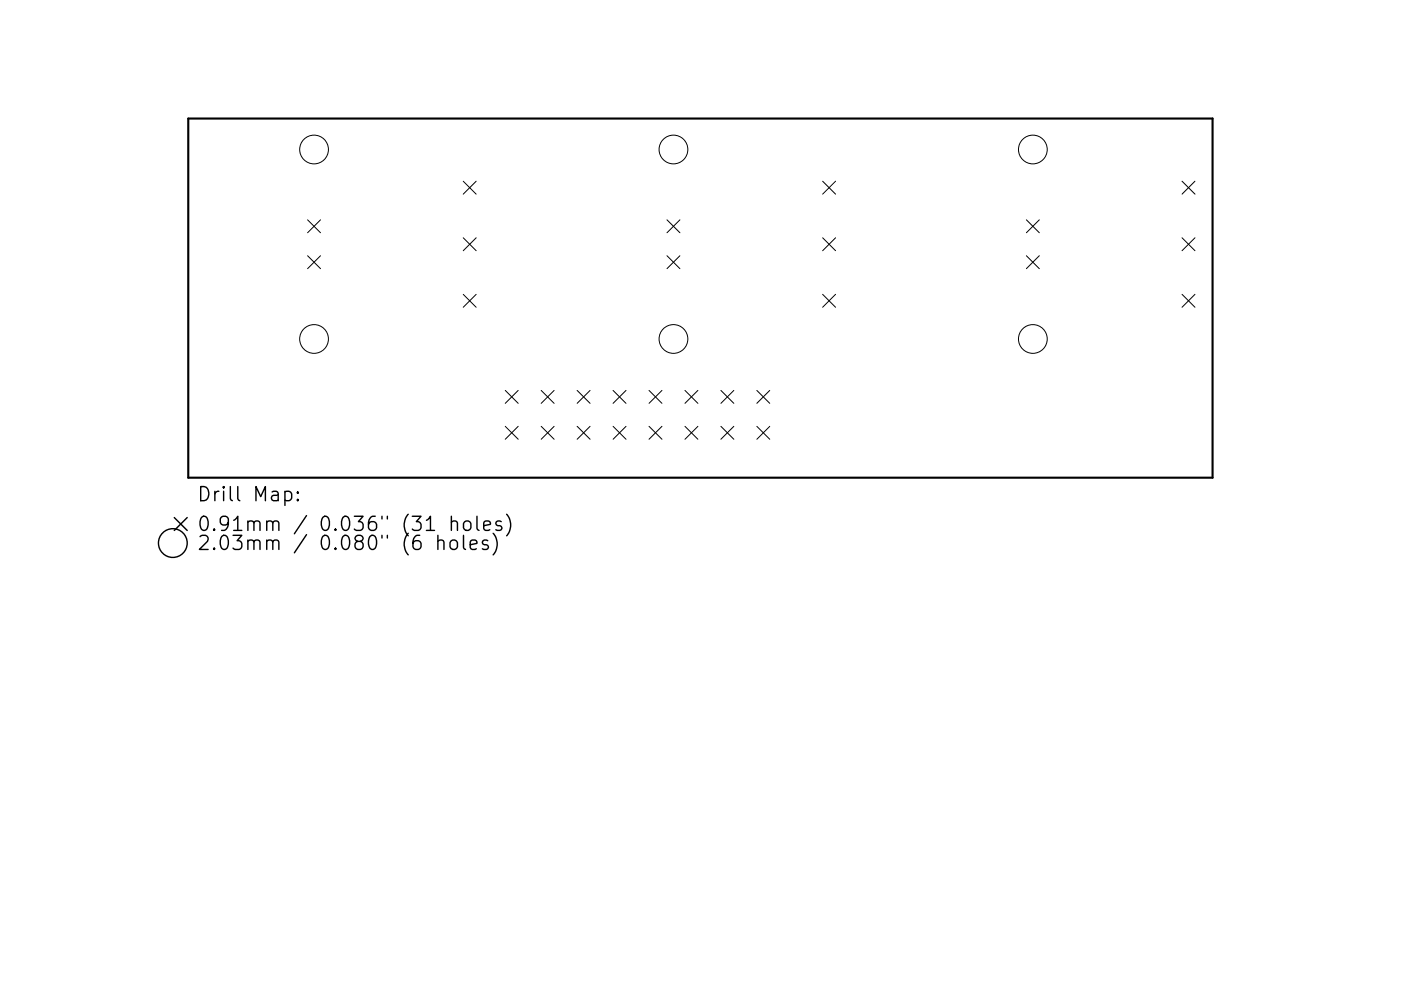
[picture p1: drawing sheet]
<svg xmlns="http://www.w3.org/2000/svg" width="297mm" height="210mm" viewBox="0 0 297 210" stroke-linecap="round" stroke-linejoin="round" font-family="sans-serif">
<defs><g id="words">
<g font-size="4.2">
<text x="41.7" y="106.4">Drill Map:</text>
<text x="41.7" y="112.7">0.91mm / 0.036&quot; (31 holes)</text>
<text x="41.7" y="116.7">2.03mm / 0.080&quot; (6 holes)</text>
</g>
</g></defs>
<path d="M39.9 25.2h217.2v76.2h-217.2z" fill="none" stroke="#000" stroke-width=".45"/>
<g fill="none" stroke="#000" stroke-width=".21">
<path d="M98.2 38.4l2.8 2.8M101 38.4l-2.8 2.8M174.4 38.4l2.8 2.8M177.2 38.4l-2.8 2.8M250.6 38.4l2.8 2.8M253.4 38.4l-2.8 2.8M65.2 46.6l2.8 2.8M65.2 54.3l2.8 2.7M68 46.6l-2.8 2.8M68 54.3l-2.8 2.7M98.2 50.4l2.8 2.8M101 50.4l-2.8 2.8"/>
<path d="M141.4 46.6l2.8 2.8M141.4 54.3l2.8 2.7M144.2 46.6l-2.8 2.8M144.2 54.3l-2.8 2.7M174.4 50.4l2.8 2.8M177.2 50.4l-2.8 2.8M217.6 46.6l2.8 2.8M217.6 54.3l2.8 2.7M220.4 46.6l-2.8 2.8M220.4 54.3l-2.8 2.7M250.6 50.4l2.8 2.8M253.4 50.4l-2.8 2.8"/>
<path d="M98.2 62.4l2.8 2.8M101 62.4l-2.8 2.8M174.4 62.4l2.8 2.8M177.2 62.4l-2.8 2.8M250.6 62.4l2.8 2.8M253.4 62.4l-2.8 2.8M107.1 82.8l2.8 2.8M107.1 90.5l2.8 2.7M109.9 82.8l-2.8 2.8M109.9 90.5l-2.8 2.7M114.7 90.5l2.8 2.7M114.7 82.8l2.8 2.8"/>
<path d="M117.5 82.8l-2.8 2.8M117.5 90.5l-2.8 2.7M122.4 90.5l2.7 2.7M122.4 82.8l2.7 2.8M125.1 82.8l-2.7 2.8M125.1 90.5l-2.7 2.7M130 90.5l2.7 2.7M130 82.8l2.7 2.8M132.7 82.8l-2.7 2.8M132.7 90.5l-2.7 2.7M137.6 90.5l2.7 2.7M137.6 82.8l2.7 2.8"/>
<path d="M140.3 82.8l-2.7 2.8M140.3 90.5l-2.7 2.7M145.2 90.5l2.8 2.7M145.2 82.8l2.8 2.8M148 82.8l-2.8 2.8M148 90.5l-2.8 2.7M152.8 90.5l2.8 2.7M152.8 82.8l2.8 2.8M155.6 82.8l-2.8 2.8M155.6 90.5l-2.8 2.7M160.5 82.8l2.7 2.8M160.5 90.5l2.7 2.7"/>
<path d="M163.2 82.8l-2.7 2.8M163.2 90.5l-2.7 2.7"/>
<circle cx="66.6" cy="31.7" r="3"/>
<circle cx="142.8" cy="31.7" r="3"/>
<circle cx="219" cy="31.7" r="3"/>
<circle cx="66.6" cy="71.9" r="3"/>
<circle cx="142.8" cy="71.9" r="3"/>
<circle cx="219" cy="71.9" r="3"/>
</g>
<g fill="none" stroke="#000" stroke-width=".3">
<path d="M36.9 109.8l2.8 2.7M39.7 109.8l-2.8 2.7M60.4 104.4l.9-.2 .5 .6v.9l-.2 .4-.3 .1-.9-.1M63.1 105.9l.2 .2-.2 .1-.1-.1 .1-.2v.3M63.1 104.4l.2 .1-.2 .2-.1-.2 .1-.1v.3M92.8 114.9a.74 .74 0 0 1 1.3 .1v1.6M92.8 113.6v3M95.6 114.9a.81 .81 0 0 1 .8-.3 .81 .81 0 0 1 .6 .5v.9a.81 .81 0 0 1-.8 .6 .81 .81 0 0 1-.8-.6v-.9zM95.7 110.8a.74 .74 0 0 1 1.3 .2v1.5M95.7 109.5v3M98.3 113.6v2.5l.4 .5M98.4 110.8a.81 .81 0 0 1 .8-.3 .81 .81 0 0 1 .6 .6v.9a.81 .81 0 0 1-.7 .6 .81 .81 0 0 1-.8-.6v-.9z"/>
<path d="M99.7 115.6l1.4-.3-.1-.6-.9-.1-.4 .4v1.1l.1 .3 .3 .2 .9-.2M101.1 109.5v2.6l.5 .4M102.6 111.5l1.4-.3-.2-.5-.8-.2-.4 .5v1.1l.1 .3 .3 .1 .8-.1M103.4 114.7l-.7-.1-.4 .4 .1 .4 1 .3 .2 .3-.2 .4-.3 .2-.8-.2M104.6 113.1a3.4 3.4 0 0 1 0 4.6M106.3 110.7l-.7-.2-.5 .5 .2 .4 1 .3 .1 .3-.1 .4-.3 .1-.9-.1M107.4 109.1a3.4 3.4 0 0 1 0 4.6"/>
<circle cx="36.6" cy="115.2" r="3"/>
</g>
<use href="#words"/>
</svg>
